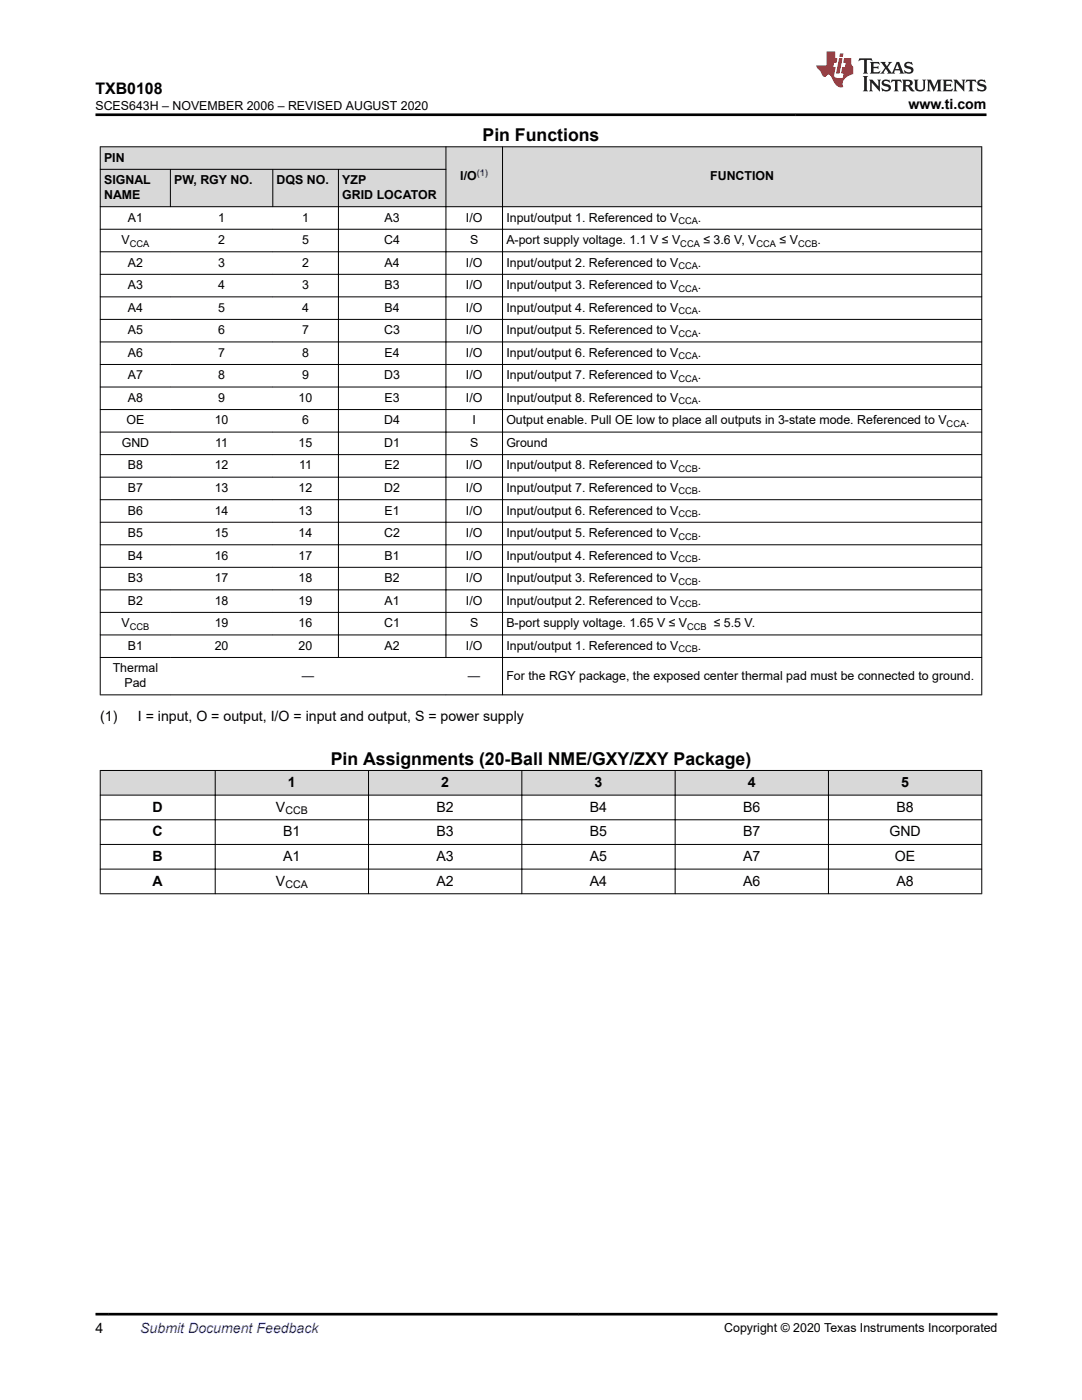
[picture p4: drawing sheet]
<svg xmlns="http://www.w3.org/2000/svg" width="216mm" height="279mm" viewBox="0 0 216 279" stroke-linecap="round" stroke-linejoin="round" font-family="sans-serif">
<defs><g id="words">
<g font-size="3.5">
<text x="96.3" y="28.1">Pin Functions</text>
<text x="66" y="152.6">Pin Assignments (20-Ball NME/GXY/ZXY Package)</text>
</g>
<text font-size="3.2" x="19.1" y="18.7">TXB0108</text>
<g font-size="2.8">
<text x="181.3" y="21.8">www.ti.com</text>
<text x="20" y="143.8">(1)</text>
<text x="27.5" y="143.8">I = input, O = output, I/O = input and output, S = power supply</text>
<text x="30.5" y="162">D</text>
<text x="55.1" y="162">V</text>
<text x="57.5" y="157">1</text>
<text x="87.1" y="162">B2</text>
<text x="88" y="157">2</text>
<text x="117.7" y="162">B4</text>
<text x="118.6" y="157">3</text>
<text x="148.3" y="162">B6</text>
<text x="149.2" y="157">4</text>
<text x="178.9" y="162">B8</text>
<text x="179.8" y="157">5</text>
<text x="30.5" y="166.9">C</text>
<text x="56.5" y="166.9">B1</text>
<text x="87.1" y="166.9">B3</text>
<text x="117.7" y="166.9">B5</text>
<text x="148.3" y="166.9">B7</text>
<text x="177.5" y="166.9">GND</text>
<text x="30.5" y="171.8">B</text>
<text x="56.5" y="171.8">A1</text>
<text x="87.1" y="171.8">A3</text>
<text x="117.7" y="171.8">A5</text>
<text x="148.3" y="171.8">A7</text>
<text x="178.6" y="171.8">OE</text>
<text x="30.5" y="176.7">A</text>
<text x="55.1" y="176.7">V</text>
<text x="87.1" y="176.7">A2</text>
<text x="117.7" y="176.7">A4</text>
<text x="148.3" y="176.7">A6</text>
<text x="178.9" y="176.7">A8</text>
<text x="19" y="266.1">4</text>
</g>
<text font-size="2.8" fill="#00f" x="28" y="266.1">Submit Document Feedback</text>
<g font-size="2.5">
<text x="19" y="21.9">SCES643H – NOVEMBER 2006 – REVISED AUGUST 2020</text>
<text x="20.8" y="32.3">PIN</text>
<text x="91.8" y="36">I/O</text>
<text x="141.7" y="36">FUNCTION</text>
<text x="20.8" y="36.8">SIGNAL</text>
<text x="20.8" y="39.7">NAME</text>
<text x="34.8" y="36.8">PW, RGY NO.</text>
<text x="55.2" y="36.8">DQS NO.</text>
<text x="68.3" y="36.8">YZP</text>
<text x="68.3" y="39.7">GRID LOCATOR</text>
<text x="25.5" y="44.2">A1</text>
<text x="43.5" y="44.2">1</text>
<text x="60.3" y="44.2">1</text>
<text x="76.7" y="44.2">A3</text>
<text x="93" y="44.2">I/O</text>
<text x="101" y="44.2">Input/output 1. Referenced to V</text>
<text x="139.3" y="44.2">.</text>
<text x="24.3" y="48.7">V</text>
<text x="25.5" y="53.2">A2</text>
<text x="43.5" y="48.7">2</text>
<text x="43.5" y="53.2">3</text>
<text x="60.3" y="48.7">5</text>
<text x="60.3" y="53.2">2</text>
<text x="76.7" y="48.7">C4</text>
<text x="76.7" y="53.2">A4</text>
<text x="93" y="53.2">I/O</text>
<text x="93.8" y="48.7">S</text>
<text x="101" y="48.7">A-port supply voltage. 1.1 V ≤ V</text>
<text x="101" y="53.2">Input/output 2. Referenced to V</text>
<text x="139.3" y="53.2">.</text>
<text x="140.3" y="48.7">≤ 3.6 V, V</text>
<text x="155.5" y="48.7">≤ V</text>
<text x="163.1" y="48.7">.</text>
<text x="25.5" y="57.7">A3</text>
<text x="43.5" y="57.7">4</text>
<text x="60.3" y="57.7">3</text>
<text x="76.7" y="57.7">B3</text>
<text x="93" y="57.7">I/O</text>
<text x="101" y="57.7">Input/output 3. Referenced to V</text>
<text x="139.3" y="57.7">.</text>
<text x="25.5" y="62.2">A4</text>
<text x="43.5" y="62.2">5</text>
<text x="60.3" y="62.2">4</text>
<text x="76.7" y="62.2">B4</text>
<text x="93" y="62.2">I/O</text>
<text x="101" y="62.2">Input/output 4. Referenced to V</text>
<text x="139.3" y="62.2">.</text>
<text x="25.5" y="66.7">A5</text>
<text x="25.5" y="71.2">A6</text>
<text x="43.5" y="66.7">6</text>
<text x="43.5" y="71.2">7</text>
<text x="60.3" y="66.7">7</text>
<text x="60.3" y="71.2">8</text>
<text x="76.7" y="66.7">C3</text>
<text x="76.7" y="71.2">E4</text>
<text x="93" y="66.7">I/O</text>
<text x="93" y="71.2">I/O</text>
<text x="101" y="66.7">Input/output 5. Referenced to V</text>
<text x="101" y="71.2">Input/output 6. Referenced to V</text>
<text x="139.3" y="66.7">.</text>
<text x="139.3" y="71.2">.</text>
<text x="25.5" y="75.7">A7</text>
<text x="43.5" y="75.7">8</text>
<text x="60.3" y="75.7">9</text>
<text x="76.7" y="75.7">D3</text>
<text x="93" y="75.7">I/O</text>
<text x="101" y="75.7">Input/output 7. Referenced to V</text>
<text x="139.3" y="75.7">.</text>
<text x="25.5" y="80.2">A8</text>
<text x="43.5" y="80.2">9</text>
<text x="59.6" y="80.2">10</text>
<text x="76.7" y="80.2">E3</text>
<text x="93" y="80.2">I/O</text>
<text x="101" y="80.2">Input/output 8. Referenced to V</text>
<text x="139.3" y="80.2">.</text>
<text x="24.3" y="89.2">GND</text>
<text x="25.2" y="84.7">OE</text>
<text x="42.8" y="84.7">10</text>
<text x="42.9" y="89.2">11</text>
<text x="59.6" y="89.2">15</text>
<text x="60.3" y="84.7">6</text>
<text x="76.7" y="84.7">D4</text>
<text x="76.7" y="89.2">D1</text>
<text x="93.8" y="89.2">S</text>
<text x="94.3" y="84.7">I</text>
<text x="101" y="89.2">Ground</text>
<text x="101" y="84.7">Output enable. Pull OE low to place all outputs in 3-state mode. Referenced to V</text>
<text x="192.8" y="84.7">.</text>
<text x="25.5" y="93.7">B8</text>
<text x="42.8" y="93.7">12</text>
<text x="59.7" y="93.7">11</text>
<text x="76.7" y="93.7">E2</text>
<text x="93" y="93.7">I/O</text>
<text x="101" y="93.7">Input/output 8. Referenced to V</text>
<text x="139.3" y="93.7">.</text>
<text x="25.5" y="98.2">B7</text>
<text x="42.8" y="98.2">13</text>
<text x="59.6" y="98.2">12</text>
<text x="76.7" y="98.2">D2</text>
<text x="93" y="98.2">I/O</text>
<text x="101" y="98.2">Input/output 7. Referenced to V</text>
<text x="139.3" y="98.2">.</text>
<text x="25.5" y="102.7">B6</text>
<text x="25.5" y="107.2">B5</text>
<text x="42.8" y="102.7">14</text>
<text x="42.8" y="107.2">15</text>
<text x="59.6" y="102.7">13</text>
<text x="59.6" y="107.2">14</text>
<text x="76.7" y="107.2">C2</text>
<text x="76.7" y="102.7">E1</text>
<text x="93" y="107.2">I/O</text>
<text x="93" y="102.7">I/O</text>
<text x="101" y="102.7">Input/output 6. Referenced to V</text>
<text x="101" y="107.2">Input/output 5. Referenced to V</text>
<text x="139.3" y="107.2">.</text>
<text x="139.3" y="102.7">.</text>
<text x="25.5" y="111.7">B4</text>
<text x="42.8" y="111.7">16</text>
<text x="59.6" y="111.7">17</text>
<text x="76.7" y="111.7">B1</text>
<text x="93" y="111.7">I/O</text>
<text x="101" y="111.7">Input/output 4. Referenced to V</text>
<text x="139.3" y="111.7">.</text>
<text x="25.5" y="116.2">B3</text>
<text x="42.8" y="116.2">17</text>
<text x="59.6" y="116.2">18</text>
<text x="76.7" y="116.2">B2</text>
<text x="93" y="116.2">I/O</text>
<text x="101" y="116.2">Input/output 3. Referenced to V</text>
<text x="139.3" y="116.2">.</text>
<text x="24.3" y="125.2">V</text>
<text x="25.5" y="120.7">B2</text>
<text x="42.8" y="120.7">18</text>
<text x="42.8" y="125.2">19</text>
<text x="59.6" y="125.2">16</text>
<text x="59.6" y="120.7">19</text>
<text x="76.7" y="125.2">C1</text>
<text x="76.7" y="120.7">A1</text>
<text x="93" y="120.7">I/O</text>
<text x="93.8" y="125.2">S</text>
<text x="101" y="120.7">Input/output 2. Referenced to V</text>
<text x="101" y="125.2">B-port supply voltage. 1.65 V ≤ V</text>
<text x="139.3" y="120.7">.</text>
<text x="142.4" y="125.2">≤ 5.5 V.</text>
<text x="25.5" y="129.7">B1</text>
<text x="42.8" y="129.7">20</text>
<text x="59.6" y="129.7">20</text>
<text x="76.7" y="129.7">A2</text>
<text x="93" y="129.7">I/O</text>
<text x="101" y="129.7">Input/output 1. Referenced to V</text>
<text x="139.3" y="129.7">.</text>
<text x="22.5" y="134.2">Thermal</text>
<text x="24.8" y="137.1">Pad</text>
<text x="60.3" y="135.7">—</text>
<text x="93.4" y="135.7">—</text>
<text x="101" y="135.7">For the RGY package, the exposed center thermal pad must be connected to ground.</text>
<text x="144.5" y="265.8">Copyright © 2020 Texas Instruments Incorporated</text>
</g>
<g font-size="2.1">
<text x="56.9" y="162.5">CCB</text>
<text x="56.9" y="177.3">CCA</text>
</g>
<text font-size="1.9" fill="#00f" x="95.1" y="35.2">(1)</text>
<g font-size="1.9">
<text x="135.4" y="44.7">CCA</text>
<text x="25.9" y="49.2">CCA</text>
<text x="135.4" y="53.7">CCA</text>
<text x="135.8" y="49.2">CCA</text>
<text x="150.9" y="49.2">CCA</text>
<text x="159.2" y="49.2">CCB</text>
<text x="135.4" y="58.2">CCA</text>
<text x="135.4" y="62.7">CCA</text>
<text x="135.4" y="67.2">CCA</text>
<text x="135.4" y="71.7">CCA</text>
<text x="135.4" y="76.2">CCA</text>
<text x="135.4" y="80.7">CCA</text>
<text x="188.9" y="85.2">CCA</text>
<text x="135.4" y="94.2">CCB</text>
<text x="135.4" y="98.7">CCB</text>
<text x="135.4" y="103.2">CCB</text>
<text x="135.4" y="107.7">CCB</text>
<text x="135.4" y="112.2">CCB</text>
<text x="135.4" y="116.7">CCB</text>
<text x="25.9" y="125.7">CCB</text>
<text x="135.4" y="121.2">CCB</text>
<text x="137.1" y="125.7">CCB</text>
<text x="135.4" y="130.2">CCB</text>
</g>
</g></defs>
<g fill="#d8d8d8">
<path d="M20 29.3h175.9v4.5h-175.9z" fill-rule="evenodd"/>
<path d="M20 33.8h175.9v7.5h-175.9z" fill-rule="evenodd"/>
<path d="M20.1 29.4h68.8v4.3h-68.8z" fill-rule="evenodd"/>
<path d="M89 29.4h11.2v11.8h-11.2z" fill-rule="evenodd"/>
<path d="M100.3 29.4h95.5v11.8h-95.5z" fill-rule="evenodd"/>
<path d="M20.1 33.9h13.8v7.3h-13.8z" fill-rule="evenodd"/>
<path d="M34.1 33.9h20.3v7.3h-20.3z" fill-rule="evenodd"/>
<path d="M54.5 33.9h13v7.3h-13z" fill-rule="evenodd"/>
<path d="M67.6 33.9h21.3v7.3h-21.3z" fill-rule="evenodd"/>
</g>
<g fill="none" stroke="#000" stroke-width=".2">
<path d="M19.9 29.3h176.1M19.9 33.8h69.1M20 29.2v109.5M34 33.7v7.6M54.4 33.7v7.6M67.5 33.7v97.6M89 29.2v102.1M100.3 29.2v109.5M195.9 29.2v109.5M19.9 41.3h176.1M19.9 45.8h176.1M19.9 50.3h176.1"/>
<path d="M19.9 54.7h176.1M19.9 59.2h176.1M19.9 63.7h176.1M19.9 68.2h176.1M19.9 72.7h176.1M19.9 77.2h176.1M19.9 81.7h176.1M19.9 86.2h176.1M19.9 90.7h176.1M19.9 95.2h176.1M19.9 99.7h176.1M19.9 104.2h176.1"/>
<path d="M19.9 108.7h176.1M19.9 113.2h176.1M19.9 117.7h176.1M19.9 122.2h176.1M19.9 126.7h176.1M19.9 131.2h176.1M19.9 138.7h176.1"/>
</g>
<g fill="#d8d8d8">
<path d="M20 153.8h175.9v4.9h-175.9z" fill-rule="evenodd"/>
<path d="M20.1 153.8h22.8v4.8h-22.8z" fill-rule="evenodd"/>
<path d="M43 153.8h30.5v4.8h-30.5z" fill-rule="evenodd"/>
<path d="M73.6 153.8h30.5v4.8h-30.5z" fill-rule="evenodd"/>
<path d="M104.2 153.8h30.5v4.8h-30.5z" fill-rule="evenodd"/>
<path d="M134.8 153.8h30.4v4.8h-30.4z" fill-rule="evenodd"/>
<path d="M165.4 153.8h30.4v4.8h-30.4z" fill-rule="evenodd"/>
</g>
<g fill="none" stroke="#000" stroke-width=".2">
<path d="M19.9 153.8h176.1M19.9 158.7h176.1M20 153.7v24.7M42.9 153.7v24.7M73.5 153.7v24.7M104.1 153.7v24.7M134.7 153.7v24.7M165.3 153.7v24.7M195.9 153.7v24.7M19.9 163.6h176.1M19.9 168.5h176.1M19.9 173.4h176.1"/>
<path d="M19.9 178.4h176.1"/>
</g>
<path d="M171.5 11.6l-.2 .6 .5-.2h.6v.1v2.2l-.2 .4h1l-.2-.4v-2.2v-.1h.5l.6 .2-.2-.6zM173.6 12.4l.2 .3v1.6l-.2 .4h1.9l.1-.6a1.08 1.08 0 0 1-1.3 .2v-.7h.6l.4 .2v-.7l-.4 .2h-.6v-.5l.2-.2a1 1 0 0 1 1 .3l-.1-.5zM175.7 12.4l.9 1.1-1 1.2h.9l-.2-.2 .5-.8 .4 .8-.2 .2h1.6l-.2-.2 .2-.5h.9l.1 .5-.1 .2h.9l-.2-.4-.8-1.9h-.5l-.9 2.1-.9-1.1 .9-1h-.8l.2 .2-.4 .6-.4-.6 .2-.2zM179 12.8l.4 1h-.7zM180.7 12.5a.65 .65 0 0 0-.2 .7 .65 .65 0 0 0 .6 .5l.6 .1 .1 .3a.79 .79 0 0 1-.7 .4 .79 .79 0 0 1-.7-.5l.1 .7 .2-.1a.93 .93 0 0 0 1.1 0 .93 .93 0 0 0 .4-.9 1.46 1.46 0 0 0-1.2-.6l-.1-.3a1.09 1.09 0 0 1 1.2 .2l-.2-.6-.1 .1-.5-.2zM172.2 15.2l.2 .4v2.2l-.2 .4h1l-.2-.4v-2.2l.2-.4zM173.4 15.9l.2 .4v1.5l-.2 .4h.8l-.3-.4 .1-1.3 1.6 1.8v-2l.2-.4h-.7l.1 .2 .1 1.1-1.2-1.3zM176.2 16a.65 .65 0 0 0-.2 .8 .65 .65 0 0 0 .6 .4l.6 .2 .1 .2a.79 .79 0 0 1-.7 .4 .79 .79 0 0 1-.7-.5l.1 .7 .2-.1a.93 .93 0 0 0 1.1 .1 .93 .93 0 0 0 .4-1 1.46 1.46 0 0 0-1.2-.5l-.1-.4a1.09 1.09 0 0 1 1.2 .2l-.1-.6-.2 .1-.5-.1zM177.9 15.9l-.1 .6a.63 .63 0 0 1 .8-.3v1.6l-.3 .4h1l-.2-.4v-1.6a.66 .66 0 0 1 .8 .3l-.1-.6zM180 15.9l.2 .4v1.5l-.2 .4h1l-.2-.2-.1-.7h.5l.1 .2a.79 .79 0 0 0 1.2 .6l-1-.9a.61 .61 0 0 0 .6-.6 .61 .61 0 0 0-.5-.7zM180.8 16.2h.1a.47 .47 0 0 1 .5 .1 .47 .47 0 0 1 .1 .5l-.1 .1-.7 .1zM182.3 15.9l.2 .2a2.27 2.27 0 0 0 .4 2 1.04 1.04 0 0 0 1.7-.7v-1.3l.2-.2h-.8l.2 .4v1.1a.6 .6 0 0 1-.6 .6 .6 .6 0 0 1-.6-.6v-1.1l.3-.4zM184.9 15.9l.2 .4v1.5l-.2 .4h.8l-.3-.4v-1.4l.9 1.9 .9-1.9v1.4l-.3 .4h1l-.2-.4v-1.5l.2-.4h-.8l-.7 1.5-.6-1.5zM188.1 15.9l.2 .4v1.5l-.2 .4h1.9l.1-.6a1.09 1.09 0 0 1-1.3 .2v-.7h.6l.4 .2v-.6l-.4 .2h-.6v-.6l.2-.1a1.01 1.01 0 0 1 1 .3l-.1-.6zM190.2 15.9l.3 .4v1.5l-.3 .4h.8l-.2-.4v-1.3l1.6 1.8v-2l.2-.4h-.7l.2 .2v1.1l-1.2-1.3zM192.8 15.9l-.1 .6a.63 .63 0 0 1 .8-.3v1.6l-.3 .4h1l-.2-.4v-1.6a.66 .66 0 0 1 .8 .3l-.1-.6zM195.2 16a.65 .65 0 0 0-.2 .8 .65 .65 0 0 0 .6 .4l.6 .2 .2 .2a.79 .79 0 0 1-.7 .4 .79 .79 0 0 1-.7-.5l.1 .7 .2-.1a.93 .93 0 0 0 1 .1 .93 .93 0 0 0 .5-1 1.46 1.46 0 0 0-1.3-.5v-.4a1.09 1.09 0 0 1 1.2 .2l-.2-.6-.2 .1-.5-.1z" fill="#231f20"/>
<path d="M164.9 10.3v2.7h-2l.1 .4 .8 1a.95 .95 0 0 0 1 .9 .59 .59 0 0 1 .5-.4 .59 .59 0 0 1 .5 .3l.4 .8a1.59 1.59 0 0 0 2.1 1.4 1.61 1.61 0 0 1 1-2.3l1-.3-.1-1.5a1.59 1.59 0 0 1-.3-1.7h-1.5l-.2 .9h.6l-.2 .9h-.5l-.2 .9v.3l.4 .1-.1 .9h-.7a.73 .73 0 0 1-1-.7l.3-1.5h-.5l.1-.9h.5l.2-.9h-.5v-1.3zM167.4 11.6l-.6 3.1h.7l.6-3.1zM167.6 10.7l-.1 .6h.7l.1-.6z" fill="#ed1c24"/>
<path d="M19 22.9h177.8M19 262.3h180" fill="none" stroke="#000" stroke-width=".53"/>
<use href="#words"/>
</svg>
